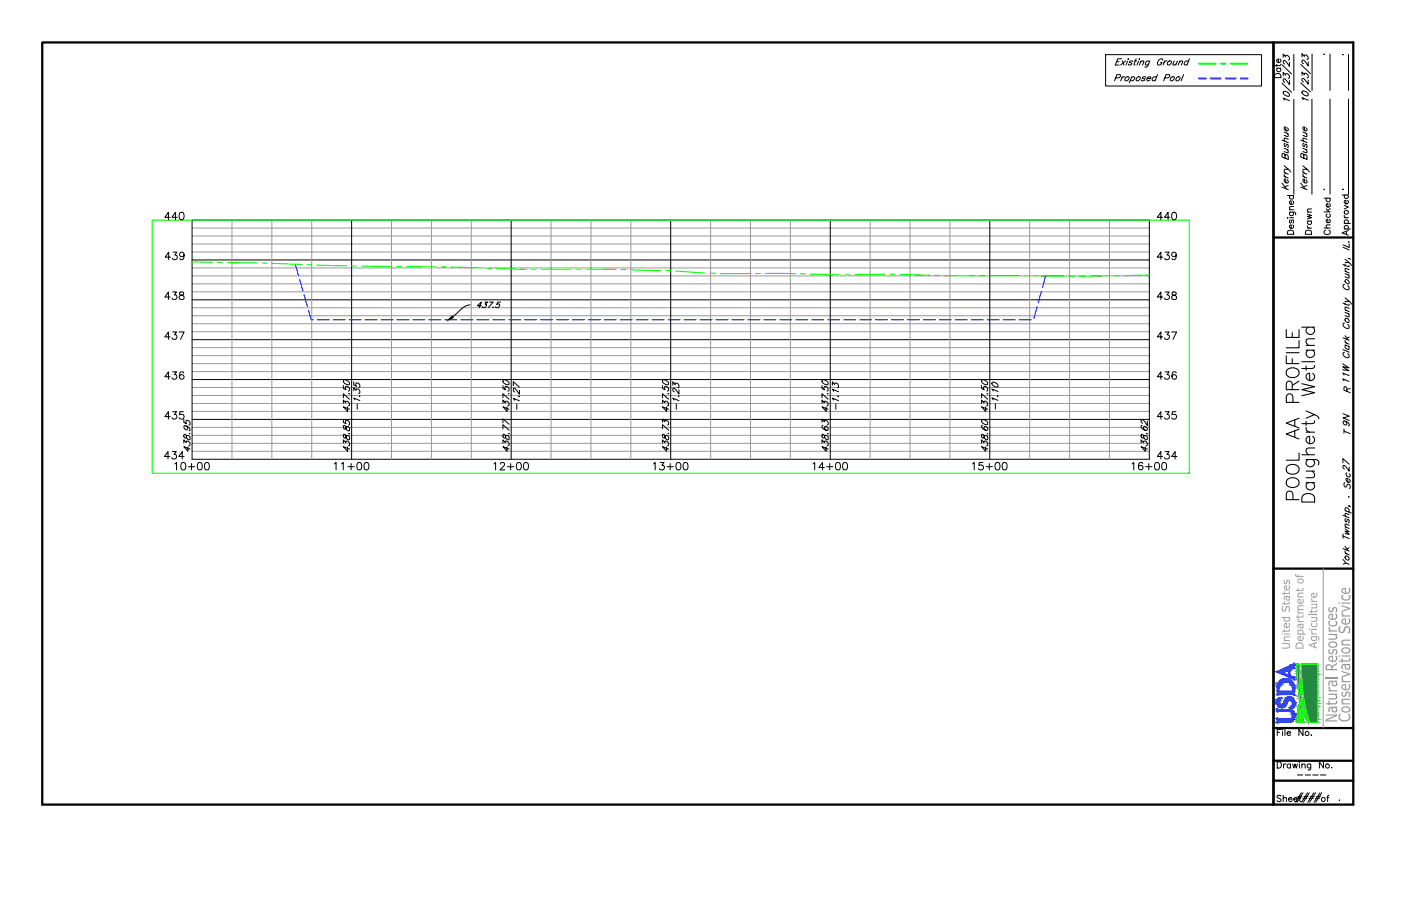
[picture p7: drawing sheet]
<svg xmlns="http://www.w3.org/2000/svg" width="432mm" height="279mm" viewBox="0 0 432 279" stroke-linecap="round" stroke-linejoin="round" font-family="sans-serif">
<defs><g id="words">
<text font-size="9.4" x="136.8" y="99.8">437.5</text>
<text font-size="9" x="407.3" y="156.2" transform="rotate(-90 407.3 156.2)">Daugherty Wetland</text>
<text font-size="7.3" x="401.1" y="155.1" transform="rotate(-90 401.1 155.1)">POOL AA PROFILE</text>
<text font-size="6.4" x="398.1" y="248.7">####</text>
<g font-size="6" fill="#989898">
<text x="412.1" y="222.9" transform="rotate(-90 412.1 222.9)">Natural Resources</text>
<text x="416.1" y="222.7" transform="rotate(-90 416.1 222.7)">Conservation Service</text>
</g>
<g font-size="5.1">
<text x="395.7" y="25" transform="rotate(-90 395.7 25)">Date</text>
<text x="405.2" y="73.5" transform="rotate(-90 405.2 73.5)">Drawn</text>
<text x="416.8" y="132.6" transform="rotate(-90 416.8 132.6)">9N</text>
<text x="416.8" y="146.6" transform="rotate(-90 416.8 146.6)">27</text>
</g>
<g font-size="4.7">
<text x="410.7" y="73.5" transform="rotate(-90 410.7 73.5)">Checked</text>
<text x="416.5" y="118.9" transform="rotate(-90 416.5 118.9)">11W</text>
<text x="416.8" y="151.7" transform="rotate(-90 416.8 151.7)">Sec T R</text>
</g>
<g font-size="4.1" fill="#989898">
<text x="397.5" y="200.3" transform="rotate(-90 397.5 200.3)">United States</text>
<text x="401.8" y="200.4" transform="rotate(-90 401.8 200.4)">Department of</text>
<text x="405.9" y="200.1" transform="rotate(-90 405.9 200.1)">Agriculture</text>
</g>
<g font-size="2.6">
<text x="412.7" y="59.5">.</text>
<text x="398.8" y="240.2">----</text>
<text x="411.7" y="248">.</text>
</g>
</g></defs>
<!-- layer: 1.C3d.Prof -->
<g fill="none" stroke="#000" stroke-width=".31">
<path d="M52.4 67h-1.6l1.1-1.5v2.3M52.6 79.3h-1.7l1.1-1.5v2.3M53.3 77.8h1.2l-.6 .9a.77 .77 0 0 1 .5 1.2 .77 .77 0 0 1-1.3-.3M54.7 67h-1.7l1.1-1.5v2.3M55.5 65.6a.73 .73 0 0 1 1.1 .3l.1 .5a1.03 1.03 0 0 1-.9 1.4 1.49 1.49 0 0 1-.3-2.2zM56.7 78.5a.72 .72 0 0 1-.9 .7 .72 .72 0 0 1-.3-1.2 .72 .72 0 0 1 1.1 .1 1.14 1.14 0 0 1 .2 1.3 1.14 1.14 0 0 1-1.3 .6l-.1-.2M59.2 67.9h295v73.7h-295zM108.4 67.9v73.7M157.5 67.9v73.7M206.7 67.9v73.7M255.9 67.9v73.7M305.1 67.9v73.7"/>
<path d="M358.3 79.3h-1.6l1.1-1.5v2.3M358.3 67h-1.6l1.1-1.5v2.3M359.1 77.8h1.2l-.6 .9a.77 .77 0 0 1 .6 1.2 .77 .77 0 0 1-1.4-.3M360.5 67h-1.6l1.1-1.5v2.3M361.4 65.6a.7 .7 0 0 1 1.1 .3l.1 .5a1.03 1.03 0 0 1-.8 1.4 1.49 1.49 0 0 1-.4-2.2zM362.5 78.5a.7 .7 0 0 1-1 .6 .7 .7 0 0 1-.2-1.2 .7 .7 0 0 1 1.1 .2l.1 .4a1.08 1.08 0 0 1-.8 1.6l-.5-.3M52.4 91.6h-1.6l1.1-1.6v2.4M53.2 90h1.2l-.6 .9a.76 .76 0 0 1 .5 1.3 .76 .76 0 0 1-1.3-.3M55.4 90.2v.6l1 .3a.65 .65 0 0 1 .4 .8 .65 .65 0 0 1-.6 .5h-.4a.66 .66 0 0 1-.6-.7 .66 .66 0 0 1 .6-.6l.7-.3 .1-.4a.81 .81 0 0 0-1.2-.2zM59.2 92.5h295M59.2 80.2h295M358.3 91.6h-1.6l1.1-1.6v2.4"/>
<path d="M359.1 90h1.2l-.6 .9a.77 .77 0 0 1 .6 1.3 .77 .77 0 0 1-1.4-.3M361.3 90.2v.6l1 .3a.65 .65 0 0 1 .4 .7 .65 .65 0 0 1-.6 .6l-.8-.1-.2-.4a1.14 1.14 0 0 1 1.3-1.1l.1-.4a.78 .78 0 0 0-1.2-.2zM52.4 116.2h-1.6l1.1-1.5v2.3M52.4 103.9h-1.6l1.1-1.5v2.3M53.2 114.7h1.2l-.6 .8a.76 .76 0 0 1 .5 1.2 .76 .76 0 0 1-1.3-.2M53.2 102.4h1.2l-.6 .8a.76 .76 0 0 1 .5 1.2 .76 .76 0 0 1-1.3-.2M55.2 102.4h1.5l-1.1 2.3M56.6 115l-.1-.2a.81 .81 0 0 0-1.1 .3 1.35 1.35 0 0 0 .6 1.9 .72 .72 0 0 0 .7-.7 .72 .72 0 0 0-.6-.8 .72 .72 0 0 0-.8 .7M59.2 117h295M59.2 104.8h295M105.8 118.9v.9l.9 .4-.3-.7a.75 .75 0 0 1 1-.1 .75 .75 0 0 1 .3 .9l-.3 .3M105.9 117.2a1.31 1.31 0 0 1 1.7 1.4 1.28 1.28 0 0 1-1.7-1.4z"/>
<path d="M109 117.8v.9l.8 .4-.2-.7a.72 .72 0 0 1 1.1 0 .72 .72 0 0 1-.2 1.1M155 118.9v.9l.8 .4-.2-.7a.75 .75 0 0 1 1-.1 .75 .75 0 0 1 .3 .9l-.4 .3M155.1 117.2a1.31 1.31 0 0 1 1.7 1.4 1.28 1.28 0 0 1-1.7-1.4zM158.2 119v-1.3l1.9 1.7M204.2 118.9v.9l.8 .4-.2-.7a.75 .75 0 0 1 1-.1 .75 .75 0 0 1 .3 .9l-.4 .3M204.3 117.2a1.31 1.31 0 0 1 1.7 1.4 1.31 1.31 0 0 1-1.7-1.4zM207.4 118.8v-1.1l.7 .9v-.3a.81 .81 0 0 1 1 .2 .81 .81 0 0 1 0 1h-.2M253.3 118.9v.9l.9 .4-.2-.7a.75 .75 0 0 1 .9-.1 .75 .75 0 0 1 .3 .9l-.3 .3M253.4 117.2a1.28 1.28 0 0 1 1.8 1.4 1.31 1.31 0 0 1-1.8-1.4zM256.5 118.8v-1.1l.7 .9v-.3a.75 .75 0 0 1 1.1 .2 .75 .75 0 0 1-.2 1M302.5 118.9v.9l.8 .4-.2-.7a.75 .75 0 0 1 1-.1 .75 .75 0 0 1 .3 .9l-.3 .3M302.6 117.2a1.28 1.28 0 0 1 1.7 1.4 1.31 1.31 0 0 1-1.7-1.4z"/>
<path d="M305.8 117.9a1.28 1.28 0 0 1 1.7 1.4 1.31 1.31 0 0 1-1.7-1.4zM358.3 116.2h-1.6l1.1-1.5v2.3M358.3 103.9h-1.6l1.1-1.5v2.3M359.1 114.7h1.2l-.6 .8a.77 .77 0 0 1 .6 1.3 .77 .77 0 0 1-1.4-.3M359.1 102.4h1.2l-.6 .8a.77 .77 0 0 1 .6 1.3 .77 .77 0 0 1-1.4-.3M361.1 102.4h1.5l-1.1 2.3M362.5 115l-.1-.2a.81 .81 0 0 0-1.1 .3 1.35 1.35 0 0 0 .6 1.9 .72 .72 0 0 0 .7-.7 .72 .72 0 0 0-.6-.8 .72 .72 0 0 0-.8 .7M52.4 128.5h-1.6l1.1-1.5v2.3M53.1 139.3h1.2l-.6 .8a.77 .77 0 0 1 .5 1.3 .77 .77 0 0 1-1.3-.3M53.2 127h1.2l-.6 .8a.76 .76 0 0 1 .5 1.2 .76 .76 0 0 1-1.3-.2M56.5 127h-1.1l-.1 .9a.82 .82 0 0 1 1.3 0 .82 .82 0 0 1-.2 1.3 .82 .82 0 0 1-1.2-.4M56.7 136.6v-.9l.7 .8v-.3a.74 .74 0 0 1 1 .2 .74 .74 0 0 1-.2 1.1"/>
<path d="M56.7 129.3v.9l.8 .5-.2-.7a.78 .78 0 0 1 1.1-.1 .78 .78 0 0 1 .1 1.1l-.3 .1M56.7 133.9v.3a.69 .69 0 0 0 .4 .9l.3-.1a.6 .6 0 0 1 .6-.7 .6 .6 0 0 1 .6 .7l-.1 .6a1.14 1.14 0 0 1-1.2-1.4zM57.3 131.3l.6 .9a.65 .65 0 0 1-1 0 .65 .65 0 0 1 0-.9h.4a1.11 1.11 0 0 1 1.2 1.5h-.2M57.9 137.8v1.4l-1.2-1.5 1.9 .8M58.4 133.7l.2 .1zM59.2 129.3h295M105.8 122.7v-1.3l1.9 1.7M105.8 136.6v-.9l.8 .8v-.3a.74 .74 0 0 1 1 .2 .74 .74 0 0 1-.2 1.1M105.8 129.3v.9l.9 .5-.2-.7a.78 .78 0 0 1 1.1-.1 .78 .78 0 0 1 .1 1.1l-.3 .1M105.8 124.3v-.9l.7 .8v-.3a.74 .74 0 0 1 1.1 .2 .74 .74 0 0 1-.2 1.1M105.9 133.9l-.1 .3a.69 .69 0 0 0 .5 .9l.3-.1a.6 .6 0 0 1 .6-.7 .6 .6 0 0 1 .6 .7l-.1 .6a1.14 1.14 0 0 1-1.2-1.4zM105.9 131.2l-.1 .2a.69 .69 0 0 0 .5 1l.3-.2a.6 .6 0 0 1 .6-.7 .6 .6 0 0 1 .6 .7l-.1 .6a1.14 1.14 0 0 1-1.2-1.4z"/>
<path d="M107.1 137.8v1.4l-1.3-1.5 2 .8M107.1 125.5v1.4l-1.3-1.5 1.9 .8M107.6 133.7l.2 .1zM107.6 121.4l.1 .1zM109 120.5v-1l.7 .9v-.3a.74 .74 0 0 1 1.1 .2 .74 .74 0 0 1-.3 1M109.4 123.3l-.4-.6 1.9 .8M110.1 124.5v1.7M110.8 122.1v.2zM155 132.2v-1.2l1.9 1.7M155 130.4v-1.2l1.9 1.7M155 122.7v-1.3l1.9 1.7M155 136.6v-.9l.7 .8v-.3a.74 .74 0 0 1 1.1 .2 .74 .74 0 0 1-.2 1.1"/>
<path d="M155 124.3v-.9l.7 .8v-.3a.74 .74 0 0 1 1 .2 .74 .74 0 0 1-.2 1.1M155.1 133.9l-.1 .3a.69 .69 0 0 0 .5 .9l.2-.1a.6 .6 0 0 1 .6-.7 .6 .6 0 0 1 .6 .7l-.1 .6a1.14 1.14 0 0 1-1.1-1.4zM156.3 137.8v1.4l-1.3-1.5 1.9 .8M156.3 125.5v1.4l-1.3-1.5 1.9 .8M156.7 121.4l.2 .1zM156.8 133.7l.1 .1zM158.5 123.4l-.3-.6 1.9 .8M159.3 124.6v1.7M160 122.2v.2zM160.1 120.3v1.3l-.9-1.3-.7-.5a.62 .62 0 0 0-.3 .6 .62 .62 0 0 0 .5 .5M204.2 132.2v-1.2l1.9 1.7M204.2 122.7v-1.3l1.9 1.7"/>
<path d="M204.2 136.6v-.9l.7 .8v-.3a.74 .74 0 0 1 1 .2 .74 .74 0 0 1-.2 1.1M204.2 130.2v-.9l.7 .8v-.3a.74 .74 0 0 1 1 .2 .74 .74 0 0 1-.2 1.1M204.2 124.3v-.9l.7 .8v-.3a.74 .74 0 0 1 1 .2 .74 .74 0 0 1-.2 1.1M204.3 133.9l-.1 .3a.69 .69 0 0 0 .4 .9l.3-.1a.6 .6 0 0 1 .6-.7 .6 .6 0 0 1 .6 .7l-.1 .6a1.14 1.14 0 0 1-1.2-1.4zM205.4 137.8v1.4l-1.2-1.5 1.9 .8M205.4 125.5v1.4l-1.2-1.5 1.9 .8M205.9 121.4l.2 .1zM205.9 133.7l.2 .1zM207.7 123.4l-.3-.6 1.9 .8M208.4 124.6v1.6M209.2 122.1v.2zM209.3 120.2v1.4l-1.6-1.9a.61 .61 0 0 0-.3 .6 .61 .61 0 0 0 .4 .6"/>
<path d="M253.3 122.7v-1.3l1.9 1.7M253.3 136.6v-.9l.8 .8v-.3a.74 .74 0 0 1 1 .2 .74 .74 0 0 1-.2 1.1M253.3 130.2v-.9l.8 .8v-.3a.74 .74 0 0 1 1 .2 .74 .74 0 0 1-.2 1.1M253.3 124.3v-.9l.7 .8v-.3a.75 .75 0 0 1 1.1 .2 .75 .75 0 0 1-.2 1.1M253.4 133.9l-.1 .3a.69 .69 0 0 0 .5 .9l.3-.1a.6 .6 0 0 1 .6-.7 .6 .6 0 0 1 .6 .7l-.1 .6a1.14 1.14 0 0 1-1.2-1.4zM253.6 131.2h-.2a1.29 1.29 0 0 0 1.8 1.4 .66 .66 0 0 0-.2-.9 .66 .66 0 0 0-.9 .2l.5 .8M254.6 137.8v1.4l-1.3-1.5 2 .8M254.6 125.5v1.4l-1.3-1.5 1.9 .8M255.1 121.4l.1 .1zM255.1 133.7l.2 .1zM256.9 123.4l-.4-.6 1.9 .8M256.9 120.7l-.4-.7 1.9 .8"/>
<path d="M257.6 124.6v1.6M258.3 122.1v.2zM302.5 122.7v-1.3l1.9 1.7M302.5 136.6v-.9l.8 .8v-.3a.74 .74 0 0 1 1 .2 .74 .74 0 0 1-.2 1.1M302.5 124.3v-.9l.8 .8v-.3a.74 .74 0 0 1 1 .2 .74 .74 0 0 1-.2 1.1M302.6 133.9v1l.4 .2 .3-.1a.6 .6 0 0 1 .6-.7 .6 .6 0 0 1 .5 .7v.6a1.14 1.14 0 0 1-1.2-1.4zM302.6 129.5a1.31 1.31 0 0 1 1.8 1.4 1.28 1.28 0 0 1-1.8-1.4zM302.8 131.2h-.2a1.25 1.25 0 0 0 1.8 1.4 .66 .66 0 0 0-.2-.9 .66 .66 0 0 0-.9 .2l.5 .8M303.8 137.8v1.4l-1.3-1.5 1.9 .8M303.8 125.5v1.4l-1.3-1.5 1.9 .8M304.2 121.4l.2 .1zM304.3 133.7l.1 .1z"/>
<path d="M306.1 123.3l-.4-.6 1.9 .8M306.1 120.6l-.4-.6 1.9 .7M306.8 124.5v1.6M307.4 122.1l.2 .1zM351.7 136.6v-.9l.7 .8v-.3a.74 .74 0 0 1 1 .2 .74 .74 0 0 1-.1 1.1M351.8 133.9v1l.3 .2 .3-.1a.6 .6 0 0 1 .6-.7 .6 .6 0 0 1 .6 .7l-.1 .6a1.14 1.14 0 0 1-1.2-1.4zM352 131.2h-.2a1.25 1.25 0 0 0 1.7 1.4 .66 .66 0 0 0-.1-.9 .66 .66 0 0 0-1 .2l.6 .8M353 137.8v1.4l-1.3-1.5 1.9 .8M353.5 133.7l.1 .1zM353.6 129.9v1.3l-.9-1.3-.6-.5a.61 .61 0 0 0-.4 .6 .61 .61 0 0 0 .4 .5M358.3 128.5h-1.6l1.1-1.5v2.3M359.1 139.3h1.2l-.6 .8a.77 .77 0 0 1 .6 1.3 .77 .77 0 0 1-1.4-.3"/>
<path d="M359.1 127h1.2l-.6 .8a.77 .77 0 0 1 .6 1.3 .77 .77 0 0 1-1.4-.3M362.4 127h-1.1l-.1 .9a.81 .81 0 0 1 1.2 0 .81 .81 0 0 1-.1 1.2 .81 .81 0 0 1-1.2-.3M52.3 140.8h-1.6l1.1-1.5v2.3M53.9 143.1l.5-.5v2.3M56 142.7a.73 .73 0 0 1 1.2 .4l.1 .5a1.04 1.04 0 0 1-.7 1.3h-.2a1.45 1.45 0 0 1-.4-2.2zM56.7 140.8h-1.6l1.1-1.5v2.3M58.1 143.9h1.9M59 142.9v2M61.1 142.7a.74 .74 0 0 1 1.1 .4v1.4a.73 .73 0 0 1-.6 .4 .73 .73 0 0 1-.7-.4l-.1-.9zM63.3 142.7a.7 .7 0 0 1 1.1 .4l.1 .5a1.04 1.04 0 0 1-.6 1.3l-.6-.1-.2-.3-.1-.9zM103 143.1l.6-.5v2.3M105.2 143.1l.6-.5v2.3"/>
<path d="M107.2 143.9h2M108.2 142.9v2M110.3 142.7a.74 .74 0 0 1 1.1 .4v1.4a.73 .73 0 0 1-.6 .4 .73 .73 0 0 1-.7-.4l-.1-.9zM112.5 142.7a.7 .7 0 0 1 1.1 .4l.1 .5a1.04 1.04 0 0 1-.7 1.3l-.5-.1-.2-.3-.1-.9zM152.2 143.1l.6-.5v2.3M154.2 143.1l.2-.4 .7-.1 .3 .2 .1 .5-1.4 1.6h1.5M156.4 143.9h2M157.4 142.9v2M159.5 142.7a.74 .74 0 0 1 1.1 .4 1.08 1.08 0 0 1 .1 1.3 1.08 1.08 0 0 1-1.2 .4l-.4-.9zM161.7 142.7a.74 .74 0 0 1 1.1 .4v1.4a.76 .76 0 0 1-.7 .4 .76 .76 0 0 1-.7-.4v-.9zM201.4 143.1l.5-.5v2.3M203.5 142.6h1.2l-.7 .9a.78 .78 0 0 1 .7 1.2 .78 .78 0 0 1-1.3 0l-.2-.2"/>
<path d="M205.6 143.9h1.9M206.6 142.9v2M208.6 142.7a.74 .74 0 0 1 1.2 .4 1.08 1.08 0 0 1 .1 1.3 1.08 1.08 0 0 1-1.3 .4l-.3-.9zM210.9 142.7a.74 .74 0 0 1 1.1 .4v1.4a.76 .76 0 0 1-.7 .4 .76 .76 0 0 1-.7-.4l-.1-.9zM250.6 143.1l.5-.5v2.3M254.1 144.2h-1.7l1.1-1.6v2.3M254.7 143.9h2M255.7 142.9v2M257.8 142.7a.74 .74 0 0 1 1.1 .4l.1 .5a1.02 1.02 0 0 1-.7 1.3h-.2a1.45 1.45 0 0 1-.3-2.2zM260 142.7a.74 .74 0 0 1 1.1 .4v1.4a.76 .76 0 0 1-.6 .4 .76 .76 0 0 1-.7-.4l-.1-.9zM299.7 143.1l.6-.5v2.3M302.9 142.6h-1.1l-.1 1a.82 .82 0 0 1 1.2 0 .82 .82 0 0 1-.1 1.2 .82 .82 0 0 1-1.2-.3"/>
<path d="M303.9 143.9h2M304.9 142.9v2M307 142.7a.73 .73 0 0 1 1.1 .4l.1 .5a1.04 1.04 0 0 1-.6 1.3h-.3a1.45 1.45 0 0 1-.3-2.2zM309.2 142.7a.74 .74 0 0 1 1.1 .4v1.4a.76 .76 0 0 1-.7 .4 .76 .76 0 0 1-.6-.4l-.1-.9zM348.9 143.1l.5-.5v2.3M352.2 142.9a.65 .65 0 0 0-1-.2l-.2 .4a1.29 1.29 0 0 0 .5 1.8 .71 .71 0 0 0 .8-.6 .71 .71 0 0 0-.7-.8 .71 .71 0 0 0-.7 .7M353.1 143.9h2M354.1 142.9v2M356.2 142.7a.73 .73 0 0 1 1.1 .4l.1 .5a1.04 1.04 0 0 1-.7 1.3h-.2a1.45 1.45 0 0 1-.3-2.2zM358.3 140.8h-1.6l1.1-1.5v2.3M358.4 142.7a.74 .74 0 0 1 1.1 .4v1.4a.76 .76 0 0 1-.7 .4 .76 .76 0 0 1-.7-.4l-.1-.9zM362.8 140.8h-1.7l1.1-1.5v2.3"/>
</g>
<g fill="none" stroke="#989898" stroke-width=".31">
<path d="M59.2 77.7h295M59.2 75.3h295M59.2 72.8h295M59.2 70.3h295M71.5 67.9v73.7M83.8 67.9v73.7M96.1 67.9v73.7M120.7 67.9v73.7M133 67.9v73.7M145.3 67.9v73.7M169.8 67.9v73.7M182.1 67.9v73.7"/>
<path d="M194.4 67.9v73.7M219 67.9v73.7M231.3 67.9v73.7M243.6 67.9v73.7M268.2 67.9v73.7M280.5 67.9v73.7M292.8 67.9v73.7M317.4 67.9v73.7M329.6 67.9v73.7M341.9 67.9v73.7M59.2 99.8h295M59.2 97.4h295"/>
<path d="M59.2 94.9h295M59.2 90h295M59.2 87.5h295M59.2 85.1h295M59.2 82.6h295M59.2 119.5h295M59.2 114.6h295M59.2 112.1h295M59.2 109.7h295M59.2 107.2h295M59.2 102.3h295M59.2 139.2h295"/>
<path d="M59.2 136.7h295M59.2 134.3h295M59.2 131.8h295M59.2 126.9h295M59.2 124.4h295M59.2 122h295"/>
</g>
<g fill="none" stroke="#0f0" stroke-width=".33">
<path d="M46.9 67.9h319.6v78h-319.6zM59.2 80.8l6.2 .1M66.9 80.9h1.6M70 80.9l9.2 .2M80.8 81.1l1.5 .1M83.8 81.2l9.2 .4M94.6 81.6l1.5 .1M97.6 81.8l9.3 .2M108.4 82l1.5 .1M111.5 82.1l9.2 .1M122.2 82.2h1.6M125.3 82.2l9.2 .1"/>
<path d="M136.1 82.3h1.5M139.1 82.3l9.2 .3M149.9 82.7h1.5M153 82.8l9.2 .2M163.7 83h1.6M166.8 83h9.2M177.5 83h1.6M180.6 83l9.2 .1M191.4 83.1l1.5 .1M194.4 83.2l9.2 .2M205.2 83.4h1.5M208.2 83.6l9.3 .6"/>
<path d="M219 84.3h1.5M231.3 84.3l-9.3 .1M232.8 84.3h1.5M235.9 84.3l9.2 .1M246.6 84.4l1.6 .1M249.7 84.5l9.2 .3M262 84.7l-1.5 .1M272.8 84.6l-9.2 .1M274.3 84.6h1.5M277.4 84.6l9.2 .3M288.1 84.9l1.6 .1M291.2 85h9.2"/>
<path d="M301.9 85h1.6M305 85h9.2M315.8 85.1h1.5M318.9 85.1l9.2 .1M329.6 85.2h1.6M341.9 85.1l-9.2 .1M345 85h-1.5M354.2 84.8l-7.7 .2"/>
</g>
<g fill="none" stroke="#00f" stroke-width=".33">
<path d="M91 81.5l1 3.5M92.4 86.2l1 3.5M93.7 90.9l1 3.6M95.1 95.7l.8 2.9h.6M97.8 98.6h3.6M102.7 98.6h3.7M107.6 98.6h3.7M112.5 98.6h3.7M117.4 98.6h3.7M122.3 98.6h3.7M127.3 98.6h3.7M132.2 98.6h3.7"/>
<path d="M156.8 98.6h3.7M161.7 98.6h3.7M166.6 98.6h3.7M171.5 98.6h3.7M176.4 98.6h3.7M181.4 98.6h3.6M186.3 98.6h3.7M191.2 98.6h3.7M196.1 98.6h3.7M201 98.6h3.7M205.9 98.6h3.7M210.9 98.6h3.6"/>
<path d="M215.8 98.6h3.7M220.7 98.6h3.7M225.6 98.6h3.7M230.5 98.6h3.7M235.4 98.6h3.7M240.4 98.6h3.6M245.3 98.6h3.7M250.2 98.6h3.7M255.1 98.6h3.7M260 98.6h3.7M264.9 98.6h3.7M269.9 98.6h3.7"/>
<path d="M274.8 98.6h3.7M279.7 98.6h3.7M284.6 98.6h3.7M289.5 98.6h3.7M294.4 98.6h3.7M299.4 98.6h3.7M304.3 98.6h3.7M309.2 98.6h3.7M314.1 98.6h3.7M319.6 94.6l-.9 3.6M321 89.8l-1 3.6M322.3 85.1l-1 3.6"/>
</g>
<!-- layer: 4.Tblk.Brdr.Line -->
<path d="M13 13.1h404.1v235h-404.1zM392.5 13.1v235M392.5 73.2h24.6M392.5 175.4h24.6M392.5 234.6h24.6M392.5 224.5h24.6M392.5 240.8h24.6" fill="none" stroke="#000" stroke-width=".7"/>
<!-- layer: 4.Tblk.Text -->
<g fill="none" stroke="#000" stroke-width=".31">
<path d="M398.8 16.7v11.2M404.4 16.7v11.2M409.9 16.7v11.2M415.6 16.8v11.1M398.8 30.6v29.3M404.3 30.6v29.3M409.9 30.6v29.3M415.6 30.6v29.3M396.8 60.3h1.9M396.8 67.1h.2zM397.1 71.2l.4-.2 .9 .2 .3 1.1h-1.9v-.7zM397.4 65.4l1.7 .1 .2 .3v.4"/>
<path d="M397.4 64.7h1.3M397.5 67.1h1.2M397.7 67.8l-.3 .4 .1 .5h.4l.3-.8 .2-.1 .3 .4-.3 .6M397.7 65.4a.62 .62 0 0 0-.1 .9 .62 .62 0 0 0 .9 0 .62 .62 0 0 0-.1-.9M397.7 60.3a.62 .62 0 0 0-.1 .9 .62 .62 0 0 0 .9 0 .62 .62 0 0 0-.1-.9M398.4 69.4a.61 .61 0 0 1 .2 .9 .61 .61 0 0 1-.9 0 .61 .61 0 0 1 .1-.9h.2v1.1M398.4 61.9a.61 .61 0 0 1 .2 .9 .61 .61 0 0 1-.9 0 .61 .61 0 0 1 .1-.9h.2v1.1M398.7 63.7l-1.2 .1-.1 .4 .4 .5M414.3 63.3l1.3 .6-1.3 .5M414.3 67.1h1.3M414.3 70.6h1.9M414.3 68.9h1.9"/>
<path d="M414.3 66.4l.1 .5 .4 .2M414.6 70.6a.62 .62 0 0 1-.1-.9 .62 .62 0 0 1 .9 0 .62 .62 0 0 1-.1 .9M414.6 68.9a.62 .62 0 0 1-.1-.9 .62 .62 0 0 1 .9 0 .62 .62 0 0 1-.1 .9M414.6 60.1a.62 .62 0 0 0-.1 .9 .62 .62 0 0 0 .9 0 .62 .62 0 0 0-.1-.9M415 71.4v.9M415.3 61.8a.61 .61 0 0 1 .2 .9 .61 .61 0 0 1-1 0 .61 .61 0 0 1 .2-.9h.1v1.1M415.6 71.1l-1.9 .7 1.9 .7M393.7 234.9h.6a1.04 1.04 0 0 1 .6 1 1.04 1.04 0 0 1-.6 1h-.6zM393.7 225.8h.7M394.8 224.9h-1.1v1.9M395.3 225.6v1.2M395.3 224.9v.2z"/>
<path d="M395.6 235.6v1.3M396 224.9v1.9M396.3 235.6l-.4 .1-.3 .4M396.7 226.1h1.1a.61 .61 0 0 0-.7-.5 .61 .61 0 0 0-.6 .6 .61 .61 0 0 0 .6 .6l.7-.2M397.8 235.8a.6 .6 0 0 0-.9 0 .6 .6 0 0 0 0 .8 .6 .6 0 0 0 .9 0M397.8 235.6v1.3M398.4 235.6l.4 1.3 .3-1.3 .4 1.3 .4-1.3M400.5 235.7v1.2M400.5 234.9v.2zM401.2 236l.5-.4 .4 .1 .2 1.2M401.2 235.6v1.3M401.6 224.9v1.9l-1.3-1.9v1.9"/>
<path d="M404 235.6l-.1 1.7-.7 .1M404 235.8a.62 .62 0 0 0-.9-.1 .62 .62 0 0 0 0 1 .62 .62 0 0 0 .9-.1M404.1 226.7h.2zM407.9 234.9v2l-1.3-2v2M410.5 236.7v.2zM394.8 245.5l-.4-.2h-.7v.6l1 .5 .1 .5-.4 .3-.8-.3M395.5 246.3l.4-.4 .5 .1 .1 1.2M395.5 245.3v1.9"/>
<circle cx="414.9" cy="65.5" r=".64"/>
<circle cx="402.8" cy="226.2" r=".63"/>
<circle cx="409.1" cy="236.2" r=".62"/>
</g>
<!-- layer: 2.Text.Note -->
<g fill="none" stroke="#000" stroke-width=".31">
<path d="M395.1 20l3 2.8M400.9 19.9l3 2.8M401.3 17.6v-1.1l.7 .9v-.3a.76 .76 0 0 1 1 .3 .76 .76 0 0 1-.2 1M403.2 19.1v1.2l-.9-1.3-.7-.5a.58 .58 0 0 0-.3 .6 .58 .58 0 0 0 .4 .5M408.2 16.7v.2zM413.9 16.8l.1 .1zM395.1 25.7l3 2.8M395.6 28.2a1.31 1.31 0 0 1 1.7 1.4 1.28 1.28 0 0 1-1.7-1.4zM395.9 30.9l-.4-.6 1.9 .7M396.8 39.4l.3 .7a.75 .75 0 0 1-1 0 .75 .75 0 0 1-.2-.9h.4v1.1M400.9 25.5l3 2.8M401.3 23.2v-1l.7 .8v-.2a.76 .76 0 0 1 1 .2 .76 .76 0 0 1-.2 1"/>
<path d="M401.4 28.1a1.31 1.31 0 0 1 1.7 1.4 1.28 1.28 0 0 1-1.7-1.4zM401.6 30.8l-.3-.7 1.9 .8M402.5 39.4l.3 .7a.75 .75 0 0 1-.9 0 .75 .75 0 0 1-.2-.9h.4v1.1M403.2 24.7v1.3l-1.6-1.8a.58 .58 0 0 0-.3 .6 .58 .58 0 0 0 .4 .5M395.1 57.7l2 .8M395.1 56.4l1.3 1.8M395.1 43.2l2 .8M395.8 51.1l1.3 1.1h-1.3M395.8 54.4l1.3 .5M395.8 53.2l1.3 .5M395.8 45.7l1.3 .5M395.8 40.7l1.3 .5"/>
<path d="M395.8 53.7l.1 .5 .4 .4M395.8 52.5l.1 .5 .4 .5M396.1 48l.3-.4 .5 .3 .2 1.3-2-.8 .2-1.1h.4l.2 .3 .2 1.2M396.1 44.2l-.3 .3 .1 .6 .3 .1 .3-.7h.3l.3 .5-.3 .5M396.7 46.1l.4 .6-.1 .4-1.2-.4M396.7 41.1l.4 .6-.1 .4-1.2-.4M396.8 55.5l.3 .5a.65 .65 0 0 1-.8 .4 .65 .65 0 0 1-.5-.7l.1-.4h.4v1.1M397.1 43l-1.2-.4-.1 .4 .4 .6M397.1 52.2l.6 .9M397.1 57.2l-1.2 .4M400.9 57.7l1.9 .8M400.9 56.4l1.3 1.8"/>
<path d="M400.9 43.2l1.9 .8M401.6 51.1l1.2 1.1h-1.2M401.6 54.4l1.2 .5M401.6 53.2l1.2 .5M401.6 45.7l1.2 .5M401.6 40.7l1.2 .5M401.6 53.7v.5l.5 .4M401.6 52.5v.5l.5 .5M401.8 48l.4-.4 .5 .3 .1 1.3-1.9-.8 .1-1.1h.5l.2 .3 .1 1.2M401.8 44.2l-.2 .3v.6l.4 .1 .5-.7 .3 .5v.5h-.3M402.5 46.1l.3 .6v.4l-1.2-.4M402.5 41.1l.3 .6v.4l-1.2-.4"/>
<path d="M402.5 55.5l.3 .5a.65 .65 0 0 1-.7 .4 .65 .65 0 0 1-.5-.7v-.4h.5v1.1M402.8 52.2l.7 .9M402.8 57.2l-1.1 .4M402.8 43l-1.2-.4v.4l.3 .6M408.2 58.3v.2zM413.9 76.3l1.9 .8M414.6 79.9l1.2 1.1h-1.2M415.7 74.6l.1 .1zM415.7 79.7l.5 .3M415.8 75.2v1.1l-1.9-.8M413.9 93.5l1.6 .6h.2l.1-.3M413.9 81.6l1.6 .6h.2l.1-.3"/>
<path d="M414.4 99.6a.77 .77 0 0 0-.5 .9 .77 .77 0 0 0 .7 .6l1.1 .1 .1-.5-.4-.7M414.4 87.7a.77 .77 0 0 0-.5 .8 .77 .77 0 0 0 .7 .7l1.1 .1 .1-.6-.4-.6M414.6 91.8l1.2 1.1-1.2 .1M414.6 96.3l1.2 .5M414.6 95.6l1.2 .5M414.6 81.5v.6M414.6 93.4v.6M414.6 84.4l1.2 .5M414.6 83.7l1.2 .5M414.6 98.3a.77 .77 0 0 1 1 .2 .77 .77 0 0 1 0 1l-.8-.3-.2-.5zM414.6 86.4a.77 .77 0 0 1 1 .2 .77 .77 0 0 1 0 .9l-1-.5zM415.5 96.7l.3 .6-.1 .4-1.1-.4"/>
<path d="M415.5 84.8l.3 .6-.1 .4-1.1-.4M415.8 95.1l-1.2-.4v.4l.3 .6M415.8 83.2l-1.2-.4v.4l.3 .6M415.8 92.9l.7 .9M415.8 81l.7 .9M413.9 107.8l1.9 .8M413.9 104.2l1.9 .8M414.4 108.6a.77 .77 0 0 0-.5 .9 .77 .77 0 0 0 .7 .6l.5 .2 .6-.1 .1-.5-.4-.6M414.6 106.4l1.2 .5M414.6 105.6l1.2 .5M414.6 103.5l.9 1.3M414.6 104.9v.5l.5 .5"/>
<path d="M414.8 106.5a.71 .71 0 0 0 0 1 .71 .71 0 0 0 1 0l-.2-.7M415.8 103.9l-.7 .4M413.9 158.9l1.9 .8M414.6 157.4l1.9 .8M414.8 159.9l-.2 .3v.6l.4 .1 .3-.7h.3l.2 .5-.2 .6M414.8 157.6l-.2-.8a.72 .72 0 0 1 1 .1 .72 .72 0 0 1 0 1M415.7 156v.2v-.2l.5 .3M415.8 158.7l-1.2-.4v.4l.3 .6M413.9 169.2l1.9 .7M413.9 165.3l1.9 .8M413.9 164.7v1.3M414.6 163.1l1.2 .9-1.2-.2 1.2 .9-1.2-.1"/>
<path d="M414.6 168.5l.9 1.3M414.6 162.5l1.2 .5M414.6 169.9v.5l.5 .4M415.8 162l-1.2-.4v.4l.3 .6M415.8 168.9l-.7 .4"/>
</g>
<!-- layer: 4.Tblk.Logo -->
<path d="M407.8 175.4v49.1" fill="none" stroke="#989898" stroke-width=".31"/>
<g fill="#00f" stroke="#00f" stroke-width=".31">
<path d="M394.1 218.8h2.7z"/>
<path d="M396.8 218.8h.8z"/>
<path d="M397.8 218.9l.2 .1z"/>
<path d="M398 219l.2 .1z"/>
<path d="M398.2 219.1l.2 .1z"/>
<path d="M396.8 219.3h.7z"/>
<path d="M394 219.3h2.8z"/>
<path d="M398.6 220.2v.2z"/>
<path d="M399 220.2l.1 .2z"/>
<path d="M398.6 220.8v.1z"/>
<path d="M399.1 220.8v.1z"/>
<path d="M398.5 221v.2z"/>
<path d="M399 221v.2z"/>
<path d="M397.4 221.7h.2z"/>
<path d="M397.1 221.7h.3z"/>
<path d="M393.9 221.7h3.2z"/>
<path d="M393.7 221.8v.1z"/>
<path d="M398.8 221.8l-.1 .1z"/>
<path d="M393.7 221.9v.2z"/>
<path d="M398.7 221.9l-.1 .2z"/>
<path d="M393.7 222.1v.2z"/>
<path d="M398.6 222.1l-.1 .2z"/>
<path d="M398.5 222.3l-.1 .1z"/>
<path d="M398.2 222.5l.2-.1z"/>
<path d="M398.1 222.6l.1-.1z"/>
<path d="M397.9 222.7l.2-.1z"/>
<path d="M397.7 222.7h.2z"/>
<path d="M397.4 222.8h.1z"/>
<path d="M394 222.8h.5z"/>
</g>
<g fill="#0037dd" stroke="#0037dd" stroke-width=".31">
<path d="M394.7 206.7h2.8z"/>
<path d="M393.6 207.2h2.4z"/>
<path d="M396.7 208.5h1.2z"/>
<path d="M396.1 209.2h.4z"/>
<path d="M397 210.4h1.4z"/>
<path d="M397.5 210.6h1.1z"/>
<path d="M393.7 214.2h.2z"/>
<path d="M393.7 215.9h.5z"/>
<path d="M395.1 217.4h1.3z"/>
<path d="M397.8 218.1h1z"/>
<path d="M394.8 218.2h.5z"/>
<path d="M394.9 218.2h.2z"/>
<path d="M397.4 218.3h1.3z"/>
<path d="M393.7 219.3h.2z"/>
<path d="M398.4 219.8h.5z"/>
<path d="M398.5 220h.5z"/>
<path d="M397.4 221.7h1.5z"/>
<path d="M393.7 222.8h.2z"/>
<path d="M398.8 204.8l.2 .1zM398.8 204.8l.2 .1z"/>
<path d="M398.7 204.9h.3zM398.6 204.9h.4z"/>
<path d="M398.6 204.9l.4 .1zM398.4 205h.6z"/>
<path d="M398.4 205l.6 .1zM398.2 205.1h.8z"/>
<path d="M398.2 205.1l.8 .1zM398 205.2h1z"/>
<path d="M398 205.2l1 .1zM397.8 205.3h1.2z"/>
<path d="M397.8 205.3l1.2 .2v-.2zM397.5 205.5l.3-.2 1.2 .2z"/>
<path d="M397.5 205.5l1.5 .1zM397.2 205.6h1.8z"/>
<path d="M397.2 205.6h1.8zM397 205.6h2z"/>
<path d="M397 205.6l2 .2zM396.7 205.8h2.3z"/>
<path d="M396.7 205.8h2.3zM396.6 205.8h2.4z"/>
<path d="M396.6 205.8l2.4 .1zM396.4 205.9h2.6z"/>
<path d="M396.4 205.9l2.6 .1zM396.1 206h2.9z"/>
<path d="M398.7 206h.3zM398.7 206h.3z"/>
<path d="M396.1 206h2.6zM396 206h2.6z"/>
<path d="M396 206l2.6 .1zM396 206l2.6 .1z"/>
<path d="M398.8 206l.2 .1zM398.8 206l.2 .1z"/>
<path d="M396 206.1h2.6zM395.9 206.1h2.5z"/>
<path d="M395.9 206.1h2.5zM395.8 206.2h2.5z"/>
<path d="M395.8 206.2h2.5zM395.7 206.3h2.5z"/>
<path d="M395.7 206.3h2.5zM395.5 206.3h2.5z"/>
<path d="M395.5 206.3h2.5zM395.4 206.4h2.4z"/>
<path d="M395.4 206.4h2.4zM395.3 206.4h2.5z"/>
<path d="M395.3 206.4h2.5zM395.2 206.5h2.4z"/>
<path d="M395.2 206.5h2.4zM395.1 206.5h2.4z"/>
<path d="M395.1 206.5l2.4 .1zM394.9 206.6h2.6z"/>
<path d="M394.9 206.6l2.6 .1zM394.7 206.7h2.8zM394.6 206.7h2.9z"/>
<path d="M397.1 206.7l.4 .1zM397.1 206.7l.4 .1z"/>
<path d="M394.6 206.7h2.5zM394.4 206.8h2.5z"/>
<path d="M394.4 206.8h2.5zM394.3 206.9h2.4z"/>
<path d="M394.3 206.9h2.4zM394 206.9h2.5z"/>
<path d="M394 206.9h2.5zM393.7 207.1h2.4z"/>
<path d="M393.7 207.1h2.4zM393.7 207.1l2.3 .1zM393.5 207.2h2.5z"/>
<path d="M393.5 207.2h2.5zM393.5 207.2h2.5z"/>
<path d="M393.5 207.2h2.4zM393.5 207.2h2.5z"/>
<path d="M393.5 207.2h2.4zM393.5 207.2h2.4z"/>
<path d="M393.6 207.2h2.3zM393.6 207.2h2.2z"/>
<path d="M393.7 207.2l1.6 .2 .5-.2zM393.7 207.2l1.6 .2z"/>
<path d="M394.1 207.4h1.2zM394.1 207.4l1.2 .1z"/>
<path d="M394.2 207.5l1.9 .3-.8-.3zM394.2 207.5l1.9 .3h-1.1z"/>
<path d="M397.1 206.8l.4 1.4v-1.4zM397.1 206.8l.4 1.4h-.4z"/>
<path d="M395 207.8l2.1 .4-1-.4zM395 207.8l2.1 .4h-1.2z"/>
<path d="M397.1 208.2h.4zM397.1 208.2h.4z"/>
<path d="M395.9 208.2h1.2zM395.9 208.2h1.2z"/>
<path d="M396 208.2l1.5 .2v-.2zM396 208.2l1.5 .2z"/>
<path d="M396.4 208.4l1.3 .1zM396.4 208.4l1.3 .1z"/>
<path d="M396.5 208.5h1.4zM396.5 208.5h1.4zM396.7 208.5h1.2z"/>
<path d="M396.7 208.5l1.5 .2zM396.7 208.5l1.5 .2z"/>
<path d="M397 208.7l1.4 .1zM397 208.7l1.4 .1z"/>
<path d="M397.2 208.8h1.3zM397.2 208.8h1.3z"/>
<path d="M397.3 208.8h1.3zM397.3 208.8h1.3z"/>
<path d="M398.8 208.8h.2zM398.8 208.8h.2zM398.8 208.8h.2z"/>
<path d="M397.4 208.8h1.3zM397.4 208.8h1.3z"/>
<path d="M398.8 208.8h.2zM398.7 208.8h.3z"/>
<path d="M397.4 208.8h1.3zM397.4 208.8h1.3z"/>
<path d="M397.4 208.8l1.6 .2zM397.4 208.8l1.6 .2z"/>
<path d="M397.7 209l1.3 .1v-.1zM397.7 209l1.3 .1z"/>
<path d="M396.1 209.2l.4 .1zM396 209.3h.5z"/>
<path d="M396 209.3h.7zM395.9 209.3h.8z"/>
<path d="M395.9 209.3h.9zM395.8 209.3h1z"/>
<path d="M398.1 209.1l.9 .2v-.2zM398.1 209.1l.9 .2z"/>
<path d="M395.8 209.3h1.2zM395.6 209.3h1.4z"/>
<path d="M395.6 209.3l1.4 .1zM395.6 209.3l1.4 .1z"/>
<path d="M395.6 209.4h1.6zM395.4 209.4h1.8z"/>
<path d="M398.5 209.3l.5 .1zM398.5 209.3l.5 .1z"/>
<path d="M395.4 209.4h1.9zM395.3 209.4h2z"/>
<path d="M398.7 209.4l.3 .1zM398.7 209.4l.3 .1z"/>
<path d="M395.3 209.4l2.2 .1zM395.1 209.5h2.4z"/>
<path d="M395.1 209.5l2.4 .1zM395.1 209.5l2.4 .1z"/>
<path d="M398.8 209.5l.2 .2zM398.8 209.5l.2 .2z"/>
<path d="M395 209.6l2.8 .1zM394.8 209.7h3z"/>
<path d="M394.8 209.7h3zM394.8 209.7h3z"/>
<path d="M394.8 209.7l3.2 .2-.2-.2zM394.8 209.7l3.2 .2h-3.4z"/>
<path d="M394.6 209.9l3.5 .1zM394.6 209.9l3.5 .1z"/>
<path d="M394.6 210l3.6 .1zM394.4 210.1h3.8z"/>
<path d="M394.4 210.1l3.8 .1zM394.4 210.1l3.8 .1z"/>
<path d="M394.4 210.2l4 .1zM394.4 210.2l4 .1h-4.2z"/>
<path d="M394.2 210.3l4.2 .1zM394.2 210.3l4.2 .1z"/>
<path d="M394.2 210.4h1.7zM394.2 210.4h1.9z"/>
<path d="M396.4 210.4h2zM396.4 210.4h2z"/>
<path d="M396.7 210.4h1.7zM396.7 210.4h1.7z"/>
<path d="M394.2 210.4h1.7zM394.2 210.4h1.4z"/>
<path d="M396.9 210.4h1.5zM396.9 210.4h1.5zM397 210.4h1.4z"/>
<path d="M394.2 210.4h1.4zM394.2 210.4l1.1 .1z"/>
<path d="M397.1 210.4l1.4 .1zM397.1 210.4l1.4 .1z"/>
<path d="M397.3 210.5l1.3 .1zM397.3 210.5l1.3 .1zM397.5 210.6h1.1z"/>
<path d="M394.1 210.5h1.2zM394.1 210.5l1 .1zM394 210.6h1.1zM394 210.6h1.1z"/>
<path d="M397.5 210.6l1.1 .1zM397.5 210.6l1.1 .1z"/>
<path d="M397.7 210.7l1 .1zM397.7 210.7l1 .1z"/>
<path d="M397.8 210.8h.9zM397.8 210.8h.9z"/>
<path d="M394 210.6l.8 .2 .3-.2zM394 210.6l.8 .2h-.9z"/>
<path d="M397.8 210.8l.9 .1zM397.8 210.8l.9 .1z"/>
<path d="M393.9 210.8l.7 .2 .2-.2zM393.9 210.8l.7 .2h-.7z"/>
<path d="M398 210.9l.7 .1zM398 210.9l.7 .1z"/>
<path d="M393.9 211h.7zM393.9 211h.7z"/>
<path d="M398 211h.8zM398 211h.8z"/>
<path d="M398.1 211l.7 .1zM398.1 211l.7 .1z"/>
<path d="M393.9 211l.5 .3 .2-.3zM393.9 211l.5 .3h-.6z"/>
<path d="M398.2 211.1l.6 .2zM398.2 211.1l.6 .2z"/>
<path d="M398.2 211.3h.7zM398.2 211.3h.7z"/>
<path d="M393.8 211.3h.6zM393.8 211.3l.6 .1z"/>
<path d="M398.2 211.3l.7 .1zM398.2 211.3l.7 .1z"/>
<path d="M393.8 211.4h.6zM393.8 211.4l.5 .1z"/>
<path d="M398.3 211.4l.6 .1zM398.3 211.4l.6 .1z"/>
<path d="M398.4 211.5l.5 .1zM398.4 211.5l.5 .1z"/>
<path d="M393.8 211.5l.4 .2 .1-.2zM393.8 211.5l.4 .2h-.5z"/>
<path d="M393.7 211.7l.5 .1zM393.7 211.7l.5 .1z"/>
<path d="M398.4 211.6l.5 .2v-.2zM398.4 211.6l.5 .2h-.4zM398.5 211.8h.4zM398.5 211.8h.4z"/>
<path d="M393.7 211.8l.4 .2 .1-.2zM393.7 211.8l.4 .2h-.4z"/>
<path d="M398.5 211.8l.5 .2-.1-.2zM398.5 211.8l.5 .2h-.5z"/>
<path d="M398.5 212l.5 .1zM398.5 212l.5 .1z"/>
<path d="M393.7 212l.4 .2v-.2zM393.7 212l.4 .2h-.4z"/>
<path d="M398.5 212.1l.5 .1zM398.5 212.1l.5 .1z"/>
<path d="M393.7 212.2l.4 .1zM393.7 212.2l.4 .1z"/>
<path d="M398.6 212.2l.4 .1zM398.6 212.2l.4 .1z"/>
<path d="M398.6 212.3l.4 .3v-.3zM398.6 212.3l.4 .3h-.4z"/>
<path d="M398.6 212.6l.4 .3v-.3zM398.6 212.6l.4 .3h-.4z"/>
<path d="M393.7 212.3l.4 .7v-.7zM393.7 212.3l.4 .7h-.4z"/>
<path d="M398.6 212.9l.4 .3v-.3zM398.6 212.9l.4 .3h-.4z"/>
<path d="M393.7 213l.4 .2v-.2zM393.7 213l.4 .2h-.4z"/>
<path d="M393.7 213.2l5.3 1v-1zM393.7 213.2l5.3 1h-5.3z"/>
<path d="M398.7 214.2h.3zM398.7 214.2h.3z"/>
<path d="M393.7 214.2h.2zM393.7 214.2h.3z"/>
<path d="M398.8 214.2h.2zM398.8 214.2h.2z"/>
<path d="M398.8 214.2l.2 .1zM398.8 214.2l.2 .1z"/>
<path d="M397.4 214.9h.3zM397.1 214.9h.6z"/>
<path d="M397.1 214.9h.6zM397.1 214.9h.6z"/>
<path d="M397.1 214.9l.8 .1zM396.9 215h1zM396.9 215h1zM396.9 215h1z"/>
<path d="M396.9 215h1.1zM396.8 215h1.2z"/>
<path d="M396.8 215h1.3zM396.8 215h1.3z"/>
<path d="M396.8 215l1.4 .1zM396.6 215.1h1.6zM396.6 215.1h1.6zM396.6 215.1h1.6z"/>
<path d="M396.6 215.1l1.7 .1zM396.6 215.1l1.7 .1z"/>
<path d="M396.5 215.2h1.9zM396.5 215.2h1.9z"/>
<path d="M396.5 215.2l2 .1zM396.5 215.2l2 .1h-2.1z"/>
<path d="M396.4 215.3h2.1zM396.4 215.3h2.1z"/>
<path d="M393.9 215.3h1.1zM393.9 215.3h1.1z"/>
<path d="M393.9 215.3h1.1zM393.9 215.3l1 .1z"/>
<path d="M396.3 215.3l2.3 .1zM396.3 215.3l2.3 .1z"/>
<path d="M393.9 215.4h1zM393.9 215.4h.9z"/>
<path d="M393.9 215.4h.9zM393.8 215.5h1z"/>
<path d="M393.8 215.5h.9zM393.8 215.5h1z"/>
<path d="M396.3 215.4l2.4 .1zM396.3 215.4l2.4 .1z"/>
<path d="M396.2 215.5h2.5zM396.2 215.5h2.5z"/>
<path d="M393.8 215.5h.9zM393.8 215.5l.8 .1z"/>
<path d="M393.8 215.6h.8zM393.8 215.6h.8z"/>
<path d="M396.2 215.5l2.6 .2-.1-.2zM396.2 215.5l2.6 .2h-2.7z"/>
<path d="M393.8 215.6h.8zM393.8 215.6l.6 .1z"/>
<path d="M396.1 215.7l2.7 .1zM396.1 215.7l2.7 .1z"/>
<path d="M393.7 215.7h.7zM393.7 215.7l.7 .1z"/>
<path d="M393.7 215.8h.7zM393.7 215.8h.6z"/>
<path d="M396.1 215.8h2.8zM396.1 215.8h2.8z"/>
<path d="M396 215.8h2.9zM396 215.8h2.9z"/>
<path d="M396 215.8h1.6zM396 215.8h1.8z"/>
<path d="M396 215.8h1.5zM396 215.8h1.6z"/>
<path d="M397.8 215.8h1.1zM397.8 215.8h1.1z"/>
<path d="M396 215.8h1.5zM396 215.8l1.3 .1z"/>
<path d="M398 215.8l.9 .1zM398 215.8l.9 .1z"/>
<path d="M393.7 215.8h.6zM393.7 215.8l.5 .1zM393.7 215.9h.5z"/>
<path d="M396 215.9h1.3zM396 215.9l1.3 .1z"/>
<path d="M398.1 215.9l.8 .1zM398.1 215.9l.8 .1z"/>
<path d="M395.9 216h1.4zM395.9 216h1.4z"/>
<path d="M398.2 216h.7zM398.2 216h.7z"/>
<path d="M398.2 216h.7zM398.2 216h.7z"/>
<path d="M395.9 216h1.4zM395.9 216h1.2z"/>
<path d="M393.7 215.9l.4 .2 .1-.2zM393.7 215.9l.4 .2h-.4z"/>
<path d="M398.3 216l.7 .1zM398.3 216l.7 .1zM398.4 216.1h.6zM398.4 216.1h.6z"/>
<path d="M395.9 216h1.2zM395.9 216l1.2 .1z"/>
<path d="M393.7 216.1h.4zM393.7 216.1h.4z"/>
<path d="M395.9 216.1h1.2zM395.9 216.1l1.1 .1z"/>
<path d="M398.4 216.1l.6 .1zM398.4 216.1l.6 .1z"/>
<path d="M395.8 216.2h1.2zM395.8 216.2h1.2z"/>
<path d="M393.6 216.1l.5 .1zM393.6 216.1l.5 .1z"/>
<path d="M398.4 216.2l.6 .1zM398.4 216.2l.6 .1z"/>
<path d="M398.5 216.3h.5zM398.5 216.3h.5z"/>
<path d="M395.8 216.2h1.2zM395.8 216.2l1.1 .1z"/>
<path d="M393.6 216.2h.5zM393.6 216.2l.5 .1z"/>
<path d="M393.6 216.3l.5 .1zM393.6 216.3l.5 .1z"/>
<path d="M398.5 216.3l.6 .1zM398.5 216.3l.6 .1z"/>
<path d="M398.6 216.4h.5zM398.6 216.4h.5z"/>
<path d="M395.8 216.3h1.1zM395.8 216.3l1 .2zM395.7 216.5h1.1zM395.7 216.5h1.1z"/>
<path d="M393.6 216.4h.5zM393.6 216.4l.4 .1z"/>
<path d="M398.6 216.4l.5 .1zM398.6 216.4l.5 .1zM398.6 216.5h.5zM398.6 216.5h.5z"/>
<path d="M393.6 216.5l.4 .1zM393.6 216.5l.4 .1z"/>
<path d="M393.6 216.6h.4zM393.6 216.6h.4z"/>
<path d="M395.7 216.5l1.1 .1v-.1zM395.7 216.5l1.1 .1h-1.2z"/>
<path d="M395.6 216.6l1.2 .1zM395.6 216.6l1.2 .1z"/>
<path d="M398.6 216.5l.5 .2zM398.6 216.5l.5 .2zM398.7 216.7h.4zM398.7 216.7h.4z"/>
<path d="M393.6 216.6l.4 .1zM393.6 216.6l.4 .1zM393.6 216.7h.4zM393.6 216.7h.4z"/>
<path d="M393.6 216.7l.5 .1zM393.6 216.7l.5 .1z"/>
<path d="M398.7 216.7l.4 .2zM398.7 216.7l.4 .2z"/>
<path d="M395.6 216.7l1 .2 .2-.2zM395.6 216.7l1 .2h-1.1z"/>
<path d="M398.7 216.9h.4zM398.7 216.9h.4z"/>
<path d="M395.5 216.9h1.1zM395.5 216.9h1.1z"/>
<path d="M393.6 216.8l.5 .1zM393.6 216.8l.5 .1zM393.7 216.9h.4zM393.7 216.9h.4z"/>
<path d="M398.7 216.9l.4 .1zM398.7 216.9l.4 .1z"/>
<path d="M393.7 216.9l.4 .1zM393.7 216.9l.4 .1z"/>
<path d="M398.7 217h.4zM398.7 217h.4z"/>
<path d="M395.5 216.9l1.1 .2v-.2zM395.5 216.9l1.1 .2h-1.2z"/>
<path d="M395.4 217.1h1.2zM395.4 217.1l1.1 .1z"/>
<path d="M393.7 217l.5 .2zM393.7 217l.5 .2zM393.7 217.2h.5zM393.7 217.2h.5z"/>
<path d="M398.7 217l.3 .2 .1-.2zM398.7 217l.3 .2h-.4z"/>
<path d="M395.3 217.2h1.2zM395.3 217.2h1.2z"/>
<path d="M398.6 217.2h.4zM398.6 217.2h.4z"/>
<path d="M393.7 217.2l.6 .1zM393.7 217.2l.6 .1z"/>
<path d="M395.3 217.2h1.2zM395.2 217.3h1.2z"/>
<path d="M393.7 217.3h.7zM393.7 217.3h.7z"/>
<path d="M393.8 217.3l.6 .1zM393.8 217.3l.6 .1z"/>
<path d="M395.2 217.3h1.2zM395.2 217.3l1.2 .1zM395.1 217.4h1.3z"/>
<path d="M398.6 217.2l.4 .2v-.2zM398.6 217.2l.4 .2h-.5z"/>
<path d="M393.8 217.4h.7zM393.8 217.4h.7z"/>
<path d="M398.5 217.4h.5zM398.5 217.4h.5z"/>
<path d="M395.1 217.4h1.3zM395 217.4h1.4z"/>
<path d="M393.8 217.4h.8zM393.8 217.4h.8z"/>
<path d="M395 217.4h1.4zM394.8 217.4h1.6z"/>
<path d="M393.8 217.4h.9zM393.8 217.4h.9z"/>
<path d="M393.8 217.4h2.6zM393.8 217.4l2.5 .1zM393.9 217.5h2.4zM393.9 217.5h2.4z"/>
<path d="M398.5 217.4l.4 .2 .1-.2zM398.5 217.4l.4 .2h-.5z"/>
<path d="M398.4 217.6h.5zM398.4 217.6h.5z"/>
<path d="M393.9 217.5l2.3 .1 .1-.1zM393.9 217.5l2.3 .1h-2.3z"/>
<path d="M393.9 217.6h2.3zM393.9 217.6l2.3 .1z"/>
<path d="M398.4 217.6h.5zM398.4 217.6l.5 .1z"/>
<path d="M398.3 217.7l.6 .1zM398.3 217.7l.6 .1z"/>
<path d="M393.9 217.7h2.3zM393.9 217.7l2.2 .1zM394.1 217.8h2zM394.1 217.8h2z"/>
<path d="M398.2 217.8h.7zM398.1 217.9h.8z"/>
<path d="M398.1 217.9h.7zM398.1 217.9h.8z"/>
<path d="M394.1 217.8h2zM394.1 217.8l1.8 .1zM394.2 217.9h1.7zM394.2 217.9h1.7z"/>
<path d="M398.1 217.9l.7 .1zM398 218h.8z"/>
<path d="M394.2 217.9h1.7zM394.2 217.9l1.6 .1z"/>
<path d="M394.4 218h1.4zM394.4 218l1.4 .1z"/>
<path d="M398 218h.8zM397.8 218.1h1zM397.8 218.1h1z"/>
<path d="M394.4 218.1h1.4zM394.4 218.1h1.3z"/>
<path d="M397.8 218.1h1zM397.7 218.1h1z"/>
<path d="M394.5 218.1h1.2zM394.5 218.1h1.1z"/>
<path d="M397.7 218.1h1zM397.6 218.1h1.1z"/>
<path d="M394.5 218.1h1.1zM394.5 218.1l1 .1z"/>
<path d="M397.6 218.1l1.1 .1zM397.6 218.1l1.1 .1z"/>
<path d="M394.6 218.2h.9zM394.6 218.2h.9z"/>
<path d="M397.5 218.2h1.2zM397.5 218.2h1.2z"/>
<path d="M397.5 218.2h1.2zM397.4 218.2h1.3z"/>
<path d="M394.7 218.2h.8zM394.7 218.2h.6zM394.8 218.2h.5z"/>
<path d="M397.4 218.2h1.3zM397.4 218.2h1.3z"/>
<path d="M394.8 218.2h.5zM394.8 218.2h.4z"/>
<path d="M397.4 218.2h1.3zM397.4 218.2h1.3z"/>
<path d="M394.9 218.2h.2zM394.9 218.2h.3z"/>
<path d="M397.4 218.2h1.3zM397.4 218.2h1.3z"/>
<path d="M397.4 218.2l1.3 .1zM397.4 218.2l1.3 .1zM397.4 218.3h1.3z"/>
<path d="M393.7 218.7l.2 .1zM393.7 218.7l.2 .1z"/>
<path d="M393.7 218.8h.2zM393.7 218.8h.2z"/>
<path d="M393.7 218.8h.2zM393.7 218.8h.2z"/>
<path d="M393.7 218.8h.4zM393.7 218.8h.4z"/>
<path d="M393.7 218.8h3.1zM393.7 218.8h3.1z"/>
<path d="M393.7 218.8h3.9zM393.7 218.8h3.9z"/>
<path d="M393.7 218.8l4 .1zM393.7 218.8l4 .1z"/>
<path d="M393.7 218.9h4.1zM393.7 218.9h4.1z"/>
<path d="M393.7 218.9l4.3 .1zM393.7 218.9l4.3 .1z"/>
<path d="M393.7 219l4.5 .1zM393.7 219l4.5 .1z"/>
<path d="M393.7 219.1l4.7 .1zM393.7 219.1l4.7 .1z"/>
<path d="M393.7 219.2h4.8zM393.7 219.2h4.8z"/>
<path d="M393.7 219.2l4.9 .1zM393.7 219.2l4.9 .1z"/>
<path d="M397.5 219.3h1.1zM397.5 219.3h1.1z"/>
<path d="M393.7 219.3h3.8zM393.7 219.3h.3z"/>
<path d="M393.7 219.3h.3zM393.7 219.3h.3z"/>
<path d="M397.5 219.3h1.1zM397.5 219.3h1.1z"/>
<path d="M393.7 219.3h.2zM393.7 219.3h.3z"/>
<path d="M397.6 219.3l1 .1zM397.6 219.3l1 .1z"/>
<path d="M397.7 219.4h1zM397.7 219.4h1zM397.8 219.4h.9zM397.8 219.4h.9z"/>
<path d="M397.8 219.4h.9zM397.8 219.4h.9z"/>
<path d="M397.9 219.4h.8zM397.9 219.4h.8z"/>
<path d="M398 219.4l.8 .1zM398 219.4l.8 .1z"/>
<path d="M398.1 219.5h.7zM398.1 219.5h.7z"/>
<path d="M398.2 219.5l.6 .1zM398.2 219.5l.6 .1z"/>
<path d="M398.2 219.6l.7 .1zM398.2 219.6l.7 .1z"/>
<path d="M398.3 219.7h.6zM398.3 219.7h.6z"/>
<path d="M398.3 219.7l.6 .1zM398.3 219.7l.6 .1zM398.4 219.8h.5z"/>
<path d="M398.4 219.8l.5 .1zM398.4 219.8l.5 .1z"/>
<path d="M398.4 219.9l.6 .1zM398.4 219.9l.6 .1zM398.5 220h.5z"/>
<path d="M398.5 220l.5 .1zM398.5 220l.5 .1z"/>
<path d="M398.5 220.1h.5zM398.5 220.1h.5z"/>
<path d="M398.6 220.1l.4 .1zM398.6 220.1l.4 .1z"/>
<path d="M398.6 220.2l.5 .2zM398.6 220.2l.5 .2zM398.6 220.4h.5zM398.6 220.4h.5z"/>
<path d="M398.6 220.4l.5 .1zM398.6 220.4l.5 .1z"/>
<path d="M398.6 220.5l.5 .1zM398.6 220.5l.5 .1z"/>
<path d="M398.6 220.6l.5 .1zM398.6 220.6l.5 .1z"/>
<path d="M398.6 220.7l.5 .1zM398.6 220.7l.5 .1z"/>
<path d="M398.6 220.8l.5 .1zM398.6 220.8l.5 .1h-.5z"/>
<path d="M398.6 220.9l.5 .1zM398.6 220.9l.5 .1z"/>
<path d="M398.6 221h.5zM398.6 221h.4z"/>
<path d="M398.5 221l.5 .2v-.2zM398.5 221l.5 .2h-.5zM398.5 221.2h.5zM398.5 221.2h.5z"/>
<path d="M398.5 221.2h.5zM398.5 221.2l.5 .1z"/>
<path d="M398.4 221.3l.6 .1zM398.4 221.3l.6 .1z"/>
<path d="M398.3 221.4h.7zM398.3 221.4h.7z"/>
<path d="M398.3 221.4h.7zM398.3 221.4l.6 .1z"/>
<path d="M398.2 221.5h.7zM398.2 221.5h.7z"/>
<path d="M398.2 221.5h.7zM398 221.6h.9z"/>
<path d="M398 221.6h.9zM398 221.6h.9z"/>
<path d="M398 221.6l.9 .1zM398 221.6l.9 .1z"/>
<path d="M397.9 221.7h1zM397.8 221.7h1.1z"/>
<path d="M393.7 221.7h.2zM393.7 221.7h.2z"/>
<path d="M397.8 221.7h1.1zM397.6 221.7h1.3z"/>
<path d="M393.7 221.7h.2zM393.7 221.7h.2z"/>
<path d="M397.6 221.7h1.3zM397.4 221.7h1.5zM397.1 221.7h1.8z"/>
<path d="M397.1 221.7h1.8zM393.9 221.7h5z"/>
<path d="M393.7 221.7h.2zM393.7 221.7h.2z"/>
<path d="M393.7 221.7h5.2zM393.7 221.7l5.1 .1z"/>
<path d="M393.7 221.8l5 .1 .1-.1zM393.7 221.8l5 .1h-5z"/>
<path d="M393.7 221.9l4.9 .2 .1-.2zM393.7 221.9l4.9 .2h-4.9z"/>
<path d="M393.7 222.1l4.8 .2 .1-.2zM393.7 222.1l4.8 .2h-4.8z"/>
<path d="M393.7 222.3h4.8zM393.7 222.3l4.7 .1z"/>
<path d="M393.7 222.4h4.7zM393.7 222.4l4.5 .1z"/>
<path d="M393.7 222.5h4.5zM393.7 222.5l4.4 .1z"/>
<path d="M393.7 222.6h4.4zM393.7 222.6l4.2 .1z"/>
<path d="M393.7 222.7h4.2zM393.7 222.7h4z"/>
<path d="M393.7 222.7h4zM393.7 222.7l3.8 .1z"/>
<path d="M393.7 222.8h3.7zM393.7 222.8h3.8z"/>
<path d="M394 222.8h3.4zM394 222.8h3.4z"/>
<path d="M393.7 222.8h.2zM393.7 222.8h.3z"/>
<path d="M393.7 222.8h.2zM393.7 222.8h.2z"/>
</g>
<path d="M393.5 207.2l5.2-2.3 .3-.3v1.6l-.4-.2-1.1 .5v1.9l1.1 .4 .4-.1v1l-.5-.4zM393.7 218.6l.4 .2h3.5a2.02 2.02 0 0 1 1.5 2.1 2.02 2.02 0 0 1-1.7 1.9h-3.5l-.2 .2v-1.5l.2 .2h3.2a1.24 1.24 0 0 0 1.5-1 1.24 1.24 0 0 0-1.1-1.4h-3.6l-.2 .2zM393.9 215.3h1.1a1.06 1.06 0 0 0-1 1 1.06 1.06 0 0 0 .8 1.1 3.4 3.4 0 0 0 1.5-2.1 1.8 1.8 0 0 1 2.4 .2 1.8 1.8 0 0 1 .1 2.4l-.1 .4h-1.3a1.29 1.29 0 0 0 1.2-1 1.29 1.29 0 0 0-.6-1.5l-.9 .2a2.93 2.93 0 0 1-2.1 2.2 1.83 1.83 0 0 1-1.1-2.9zM394.4 210.1a2.68 2.68 0 0 1 3.1-.5 2.68 2.68 0 0 1 1.5 2.7v2.1l-.2-.2h-4.9l-.2 .2v-2.6zM394.6 211a2.33 2.33 0 0 1 2.8-.5 2.33 2.33 0 0 1 1.2 2.7h-4.5l.1-1.5zM395.3 207.5l1.8-.8v1.5z" fill="none" stroke="#00f" stroke-width=".31"/>
<g fill="#009525" stroke="#009525" stroke-width=".31">
<path d="M403.7 204.8h1.3z"/>
<path d="M400.9 222.8h.8z"/>
<path d="M403.7 204.8h2.5zM402.5 204.8h3.7z"/>
<path d="M401.1 204.8h1.4zM401.1 204.8h1.4z"/>
<path d="M399.7 204.8l.8 .7v-.7zM399.7 204.8l.8 .7h-.8z"/>
<path d="M401.1 204.8l5.1 .7v-.7zM401.1 204.8l5.1 .7h-5.1z"/>
<path d="M399.7 205.5h.8zM399.7 205.5h.8z"/>
<path d="M401.1 205.5l5.1 .7v-.7zM401.1 205.5l5.1 .7h-5.1z"/>
<path d="M399.7 205.5l.8 .8v-.8zM399.7 205.5l.8 .8h-.8zM399.7 206.3h.8zM399.7 206.3h.8z"/>
<path d="M401.1 206.2l5.1 .7v-.7zM401.1 206.2l5.1 .7h-5.1z"/>
<path d="M399.7 206.3l.8 .7v-.7zM399.7 206.3l.8 .7h-.7z"/>
<path d="M399.8 207l.7 .3v-.3zM399.8 207l.7 .3h-.7z"/>
<path d="M399.8 207.3l.7 .4v-.4zM399.8 207.3l.7 .4h-.7z"/>
<path d="M401.1 206.9l5.1 1v-1zM401.1 206.9l5.1 1h-5z"/>
<path d="M399.8 207.7l.7 .2v-.2zM399.8 207.7l.7 .2h-.7z"/>
<path d="M399.8 207.9l.7 .6v-.6zM399.8 207.9l.7 .6h-.7z"/>
<path d="M399.8 208.5l.7 .1zM399.8 208.5l.7 .1z"/>
<path d="M401.2 207.9l5 .9v-.9zM401.2 207.9l5 .9h-5z"/>
<path d="M399.8 208.6l.7 .5v-.5zM399.8 208.6l.7 .5h-.7z"/>
<path d="M399.8 209.1l.7 .4v-.4zM399.8 209.1l.7 .4h-.6z"/>
<path d="M401.2 208.8l5 .8v-.8zM401.2 208.8l5 .8h-5z"/>
<path d="M399.9 209.5l.7 .4-.1-.4zM399.9 209.5l.7 .4h-.7z"/>
<path d="M401.2 209.6l5 .8v-.8zM401.2 209.6l5 .8h-4.9z"/>
<path d="M399.9 209.9l.7 .6v-.6zM399.9 209.9l.7 .6h-.6z"/>
<path d="M400 210.5l.6 .1zM400 210.5l.6 .1z"/>
<path d="M400 210.6l.7 .5-.1-.5zM400 210.6l.7 .5h-.7z"/>
<path d="M401.3 210.4l4.9 .9v-.9zM401.3 210.4l4.9 .9h-4.8z"/>
<path d="M400 211.1l.7 .4v-.4zM400 211.1l.7 .4h-.7z"/>
<path d="M400 211.5l.7 .5v-.5zM400 211.5l.7 .5h-.6z"/>
<path d="M401.4 211.3l4.8 .7v-.7zM401.4 211.3l4.8 .7h-4.8z"/>
<path d="M400.1 212l.6 .3v-.3zM400.1 212l.6 .3h-.6z"/>
<path d="M401.4 212l4.8 .9v-.9zM401.4 212l4.8 .9h-4.7z"/>
<path d="M400.1 212.3l.7 .7-.1-.7zM400.1 212.3l.7 .7h-.5z"/>
<path d="M400.3 213l.6 .1zM400.3 213l.6 .1z"/>
<path d="M401.5 212.9l4.7 .6v-.6zM401.5 212.9l4.7 .6h-4.6z"/>
<path d="M401.6 213.5l4.6 .7v-.7zM401.6 213.5l4.6 .7h-4.6z"/>
<path d="M400.3 213.1l.7 1.2-.1-1.2zM400.3 213.1l.7 1.2h-.6z"/>
<path d="M400.4 214.3l.6 .1zM400.4 214.3l.6 .1z"/>
<path d="M400.4 214.4l.7 .5-.1-.5zM400.4 214.4l.7 .5h-.6z"/>
<path d="M400.5 214.9l.6 .2zM400.5 214.9l.6 .2z"/>
<path d="M401.6 214.2l4.6 .9v-.9zM401.6 214.2l4.6 .9h-4.4z"/>
<path d="M400.5 215.1l.7 .5-.1-.5zM400.5 215.1l.7 .5h-.5z"/>
<path d="M400.7 215.6l.5 .1zM400.7 215.6l.5 .1z"/>
<path d="M401.8 215.1l4.4 1v-1zM401.8 215.1l4.4 1h-4.3z"/>
<path d="M400.7 215.7l.6 .6-.1-.6zM400.7 215.7l.6 .6h-.5z"/>
<path d="M400.8 216.3h.5zM400.8 216.3h.5z"/>
<path d="M400.8 216.3l.6 .6-.1-.6zM400.8 216.3l.6 .6h-.5z"/>
<path d="M401.9 216.1l4.3 .8v-.8zM401.9 216.1l4.3 .8h-4.1z"/>
<path d="M400.6 216.8v.2zM400.6 216.8l-.1 .2z"/>
<path d="M400.9 216.9l.6 .3-.1-.3zM400.9 216.9l.6 .3h-.5z"/>
<path d="M400.5 217l.1 .2zM400.5 217l.1 .2h-.1z"/>
<path d="M400.5 217.2l.1 .3zM400.5 217.2l.1 .3h-.2z"/>
<path d="M400.4 217.5h.2zM400.4 217.5h.2z"/>
<path d="M401 217.2l.6 .4-.1-.4zM401 217.2l.6 .4h-.5z"/>
<path d="M400.4 217.5l.1 .3 .1-.3zM400.4 217.5l.1 .3h-.2z"/>
<path d="M402.1 216.9l4.1 .9v-.9zM402.1 216.9l4.1 .9h-3.9z"/>
<path d="M401.1 217.6l.5 .3v-.3zM401.1 217.6l.5 .3h-.4z"/>
<path d="M400.3 217.8l.2 .1zM400.3 217.8l.2 .1z"/>
<path d="M401.2 217.9l.5 .3-.1-.3zM401.2 217.9l.5 .3h-.5z"/>
<path d="M400.3 217.9l.2 .5v-.5zM400.3 217.9l.2 .5h-.3z"/>
<path d="M402.3 217.8l3.9 .7v-.7zM402.3 217.8l3.9 .7h-3.8z"/>
<path d="M401.2 218.2l.6 .4-.1-.4zM401.2 218.2l.6 .4h-.4z"/>
<path d="M400.2 218.4l.3 .2v-.2zM400.2 218.4l.3 .2h-.4z"/>
<path d="M401 218.5v.2zM401 218.5v.2z"/>
<path d="M401.4 218.6l.4 .1zM401.4 218.6l.4 .1z"/>
<path d="M400.1 218.6l.4 .4v-.4zM400.1 218.6l.4 .4h-.5z"/>
<path d="M400 219h.5zM400 219h.5z"/>
<path d="M401 218.7l.1 .3zM401 218.7l.1 .3z"/>
<path d="M402.4 218.5l3.8 .5v-.5zM402.4 218.5l3.8 .5h-3.7z"/>
<path d="M400.9 219l.2 .1zM400.9 219l.2 .1z"/>
<path d="M401.4 218.7l.5 .4-.1-.4zM401.4 218.7l.5 .4h-.4z"/>
<path d="M401.5 219.1h.4zM401.5 219.1h.4z"/>
<path d="M400.9 219.1l.3 .3zM400.9 219.1l.3 .3h-.3z"/>
<path d="M400 219l.5 .4v-.4zM400 219l.5 .4h-.5z"/>
<path d="M400 219.4l.5 .1zM400 219.4l.5 .1z"/>
<path d="M401.5 219.1l.5 .4-.1-.4zM401.5 219.1l.5 .4h-.4z"/>
<path d="M402.5 219l3.7 .6v-.6zM402.5 219l3.7 .6h-3.5z"/>
<path d="M401.6 219.5l.5 .2-.1-.2zM401.6 219.5l.5 .2h-.4z"/>
<path d="M400.9 219.4l.3 .5v-.5zM400.9 219.4l.3 .5h-.3z"/>
<path d="M401.7 219.7l.4 .3v-.3zM401.7 219.7l.4 .3h-.3z"/>
<path d="M400 219.5l.5 .5v-.5zM400 219.5l.5 .5h-.6z"/>
<path d="M400.9 219.9l.3 .1zM400.9 219.9l.3 .1z"/>
<path d="M402.7 219.6l3.5 .5v-.5zM402.7 219.6l3.5 .5h-3.4z"/>
<path d="M399.9 220l.5 .3 .1-.3zM399.9 220l.5 .3h-.5z"/>
<path d="M401.8 220l.4 .3-.1-.3zM401.8 220l.4 .3h-.3z"/>
<path d="M399.9 220.3l.5 .1zM399.9 220.3l.5 .1z"/>
<path d="M401.9 220.3l.4 .2zM401.9 220.3l.4 .2z"/>
<path d="M402.8 220.1l3.4 .5v-.5zM402.8 220.1l3.4 .5h-3.3z"/>
<path d="M400.9 220l.4 .7-.1-.7zM400.9 220l.4 .7h-.4z"/>
<path d="M399.9 220.4l.5 .4v-.4zM399.9 220.4l.5 .4h-.6z"/>
<path d="M400.9 220.7l.4 .2v-.2zM400.9 220.7l.4 .2h-.4z"/>
<path d="M399.8 220.8l.6 .1zM399.8 220.8l.6 .1z"/>
<path d="M402 220.5l.4 .5-.1-.5zM402 220.5l.4 .5h-.2zM402.2 221h.2zM402.2 221h.2z"/>
<path d="M402.9 220.6l3.3 .4v-.4zM402.9 220.6l3.3 .4h-3.1z"/>
<path d="M399.8 220.9l.6 .5v-.5zM399.8 220.9l.6 .5h-.6z"/>
<path d="M402.2 221l.3 .4-.1-.4zM402.2 221l.3 .4h-.2z"/>
<path d="M399.8 221.4l.6 .1zM399.8 221.4l.6 .1z"/>
<path d="M400.9 220.9l.5 .6-.1-.6zM400.9 220.9l.5 .6h-.5z"/>
<path d="M402.3 221.4l.3 .1zM402.3 221.4l.3 .1z"/>
<path d="M403.1 221l3.1 .7v-.7zM403.1 221l3.1 .7h-2.9z"/>
<path d="M400.9 221.5l.6 .3-.1-.3zM400.9 221.5l.6 .3h-.6z"/>
<path d="M402.4 221.5l.3 .4-.1-.4zM402.4 221.5l.3 .4z"/>
<path d="M399.8 221.5l.6 .4v-.4zM399.8 221.5l.6 .4h-.6z"/>
<path d="M399.8 221.9l.6 .1v-.1zM399.8 221.9l.6 .1h-.6z"/>
<path d="M402.5 221.9l.3 .2zM402.5 221.9l.3 .2z"/>
<path d="M400.9 221.8l.6 .4v-.4zM400.9 221.8l.6 .4h-.6z"/>
<path d="M399.8 222l.6 .2v-.2zM399.8 222l.6 .2h-.6z"/>
<path d="M402.6 222.1l.3 .3zM402.6 222.1l.3 .3z"/>
<path d="M400.9 222.2l.7 .2-.1-.2zM400.9 222.2l.7 .2h-.7z"/>
<path d="M399.8 222.2l.6 .3v-.3zM399.8 222.2l.6 .3h-.7z"/>
<path d="M400.9 222.4l.7 .1zM400.9 222.4l.7 .1z"/>
<path d="M399.7 222.5h.7zM399.7 222.5h.7z"/>
<path d="M402.8 222.4l.2 .2zM402.8 222.4l.2 .2z"/>
<path d="M400.9 222.5l.7 .2zM400.9 222.5l.7 .2h-.7z"/>
<path d="M400.9 222.7l.8 .1zM400.9 222.7l.8 .1z"/>
<path d="M403 222.6v.2zM403 222.6v.2z"/>
<path d="M400.9 222.8h.8zM400.9 222.8h.8z"/>
<path d="M399.7 222.5l.8 .3-.1-.3zM399.7 222.5l.8 .3h-.8z"/>
<path d="M403.3 221.7l2.9 1.1v-1.1zM403.3 221.7l2.9 1.1h-2.6z"/>
</g>
<path d="M399.7 204.8h.8a50.9 50.9 0 0 0 2.5 18 37.9 37.9 0 0 1-3.3-17.3zM400.6 216.7l-.1 6.1h-.8l.3-3.8zM401 218.5l.7 4.3h-.8zM401.1 204.8h5.1v18h-2.6a56.2 56.2 0 0 1-2.5-18z" fill="none" stroke="#0f0" stroke-width=".31"/>
<!-- layer: W.Plan.TOB -->
<path d="M369.6 19.6h5.1M376.2 19.6h1.6M379.3 19.6h5.1" fill="none" stroke="#0f0" stroke-width=".57"/>
<path d="M369.5 24.2h2.1M373.2 24.2h3M377.8 24.2h3.1M382.4 24.2h2.2" fill="none" stroke="#00f" stroke-width=".57"/>
<g fill="none" stroke="#000" stroke-width=".31">
<path d="M340.8 16.9h48v9.6h-48zM344.2 19h.7M345.7 18.1h-1.2l-.8 2h1.2M345.9 18.8l.5 1.3M346.9 18.8l-1.5 1.3M347.5 18.9l-.5 1.2M347.7 18.2h.2zM349.1 19l-.3-.2-.7 .2v.2l.7 .3-.2 .5-.6 .1-.2-.3M349.6 18.8h.7M350.2 18.1l-.6 1.6-.1 .3 .3 .1M350.9 18.9l-.5 1.2M351.1 18.2h.1z"/>
<path d="M351.5 19.2l.6-.4 .5 .1-.5 1.2M351.7 18.8l-.5 1.3M354.3 19a.72 .72 0 0 0-1 .1 .72 .72 0 0 0 0 1l.7-.3M354.4 18.8l-.8 1.7-.3 .2-.5-.1M358.4 18.6a.77 .77 0 0 0-.8-.5 .77 .77 0 0 0-.7 .8l-.2 .7a.72 .72 0 0 0 .8 .4 .72 .72 0 0 0 .6-.7h-.5M359 18.8l-.5 1.3M359.7 18.8l-.5 .1-.5 .4M360.1 19l.7-.2a.71 .71 0 0 1-.1 1 .71 .71 0 0 1-.9 0zM361.9 18.8l-.4 1.2 .4 .1 .6-.4M362.9 18.8l-.5 1.3M363.5 19.2l.6-.4 .4 .1-.4 1.2M363.6 18.8l-.5 1.3"/>
<path d="M366.2 19a.72 .72 0 0 0-1 .1 .72 .72 0 0 0 0 1l.8-.3M366.6 18.1l-.8 2M343.9 24l1.1-.1 .4-.7-1.2-.2-.7 1.9M345.9 23.7l-.5 1.2M346.7 23.7h-.5l-.5 .5M347 23.9l.7-.2a.71 .71 0 0 1 0 1 .71 .71 0 0 1-1-.1zM348.7 23.9l.8-.2a.73 .73 0 0 1-.1 1 .73 .73 0 0 1-1-.1M348.8 23.7l-.8 1.8M350.5 23.9l.7-.2a.71 .71 0 0 1 0 .9 .71 .71 0 0 1-1 0zM353.1 23.9l-.3-.2-.7 .2v.2l.7 .3-.2 .4-.5 .1-.3-.3M353.5 24.2h1.1l.1-.4a.75 .75 0 0 0-1 .1 .75 .75 0 0 0 0 1l.7-.3M356.4 23.9a.74 .74 0 0 0-1 0 .74 .74 0 0 0-.1 1l.8-.3"/>
<path d="M356.8 23l-.8 1.9M359 24l1.1-.1 .4-.7-1.1-.2-.8 1.9M361 23.9l.7-.2a.71 .71 0 0 1 0 .9 .71 .71 0 0 1-1 0zM362.7 23.9l.8-.2a.73 .73 0 0 1-.1 1 .73 .73 0 0 1-1-.1zM364.8 23l-.8 1.9"/>
</g>
<use href="#words"/>
</svg>
